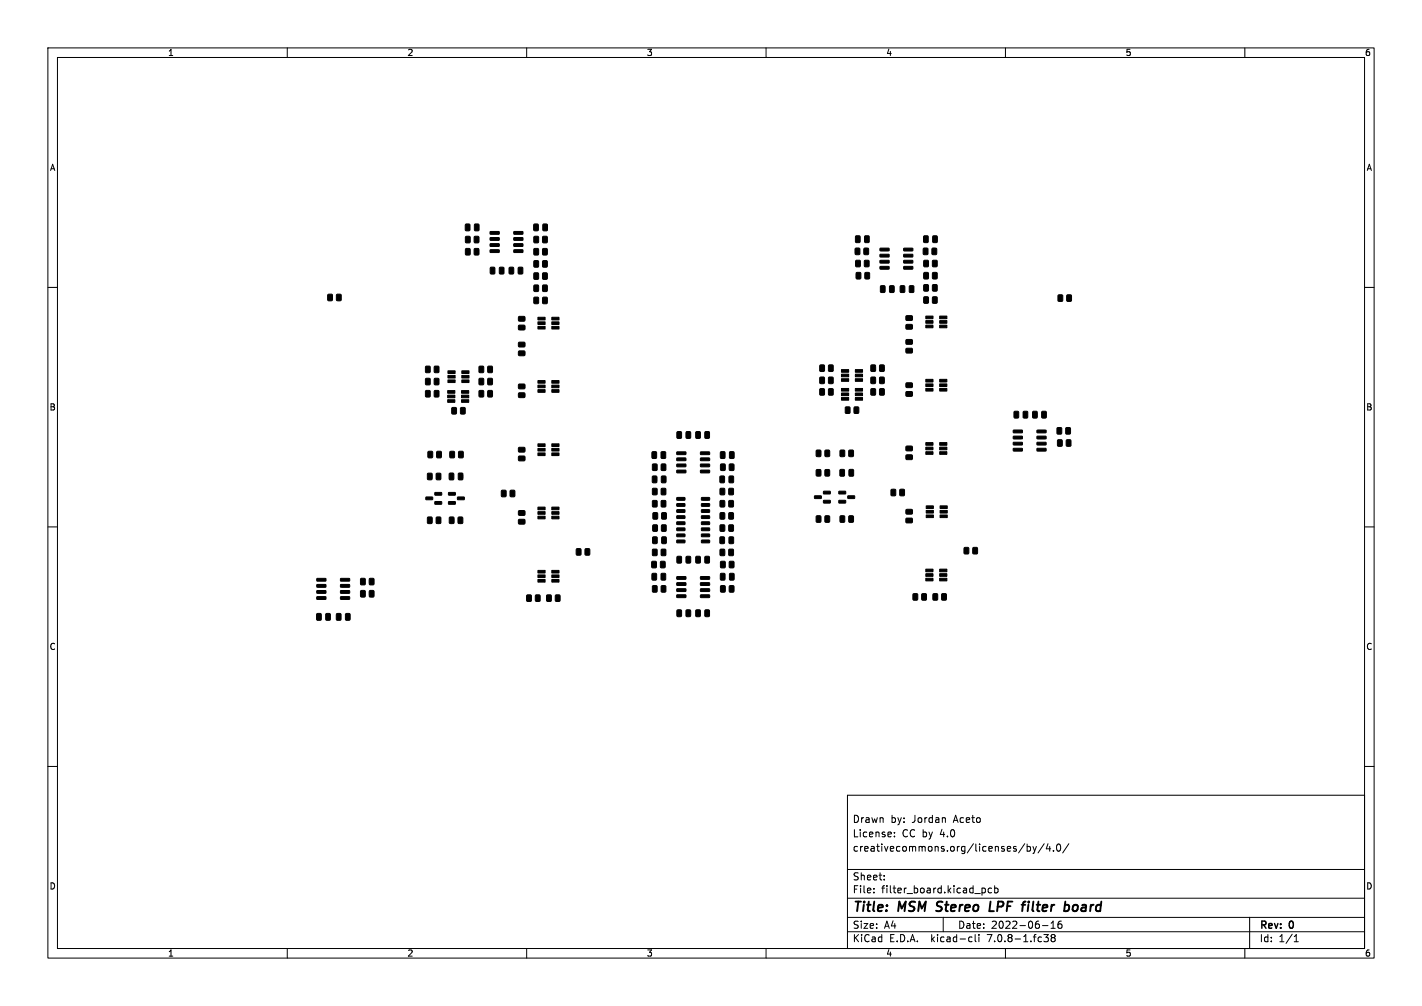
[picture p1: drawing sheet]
<svg xmlns="http://www.w3.org/2000/svg" width="297mm" height="210mm" viewBox="0 0 297 210" stroke-linecap="round" stroke-linejoin="round" font-family="sans-serif">
<defs><g id="words">
<g font-size="2.8">
<text x="178" y="190.9">Title:</text>
<text x="187.7" y="190.9">MSM</text>
<text x="196.5" y="190.9">Stereo</text>
<text x="208.3" y="190.9">LPF</text>
<text x="216" y="190.9">filter</text>
<text x="225.5" y="190.9">board</text>
</g>
<g font-size="2.1">
<text x="178" y="172">Drawn</text>
<text x="186" y="172">by:</text>
<text x="190.5" y="172">Jordan</text>
<text x="199.3" y="172">Aceto</text>
<text x="178" y="178">creativecommons.org/licenses/by/4.0/</text>
<text x="178" y="175">License:</text>
<text x="188.4" y="175">CC by</text>
<text x="196.5" y="175">4.0</text>
<text x="178" y="184">Sheet:</text>
<text x="178" y="186.7">File:</text>
<text x="184.1" y="186.7">filter_board.kicad_pcb</text>
<text x="178" y="196.9">KiCad</text>
<text x="178" y="194.1">Size:</text>
<text x="184.7" y="194.1">A4</text>
<text x="185.7" y="196.9">E.D.A.</text>
<text x="194.6" y="196.9">kicad-cli</text>
<text x="200" y="194.1">Date:</text>
<text x="206.5" y="196.9">7.0.8-1.fc38</text>
<text x="207" y="194.1">2022-06-16</text>
<text x="263" y="194.3">Rev:</text>
<text x="263" y="196.9">Id:</text>
<text x="267.1" y="196.9">1/1</text>
<text x="269.4" y="194.3">0</text>
</g>
<g font-size="1.8">
<text x="35" y="11.9">1</text>
<text x="85" y="11.9">2</text>
<text x="135" y="11.9">3</text>
<text x="185" y="11.9">4</text>
<text x="235" y="11.9">5</text>
<text x="285" y="11.9">6</text>
<text x="10.3" y="35.9">A</text>
<text x="285.4" y="35.9">A</text>
<text x="10.3" y="85.9">B</text>
<text x="285.3" y="85.9">B</text>
<text x="10.3" y="135.9">C</text>
<text x="285.3" y="135.9">C</text>
<text x="10.3" y="185.9">D</text>
<text x="285.3" y="185.9">D</text>
<text x="35" y="199.9">1</text>
<text x="85" y="199.9">2</text>
<text x="135" y="199.9">3</text>
<text x="185" y="199.9">4</text>
<text x="235" y="199.9">5</text>
<text x="285" y="199.9">6</text>
</g>
</g></defs>
<g fill="none" stroke="#000" stroke-width=".21">
<path d="M10 10h277v190h-277zM12 12h273v186h-273zM60 10v2M110 10v2M160 10v2M210 10v2M260 10v2M10 60h2M285 60h2M10 110h2M285 110h2M10 160h2"/>
<path d="M285 160h2M177 166h108v32h-108zM186.8 174.6v.1M186.8 173.8v.1M214 176.1l-1.3 2M214.5 176.2v1.5M214.5 176.8l.5-.1 .2 .3-.1 .6h-.6M215.7 176.7l.4 1M216.1 177.7l-.4 .5M216.5 176.7l-.4 1M218.1 176.1l-1.3 2M218.9 176.1l-.4 1.1h1"/>
<path d="M219.2 176.7v1M220 177.6v.1M220.8 176.3l.2-.1a.8 .8 0 0 1 .5 .7 .8 .8 0 0 1-.5 .8l-.2-.1-.1-.5zM223.2 176.1l-1.2 2M60 198v2M110 198v2M160 198v2M177 194.5h108M177 191.5h108M177 187.5h108M177 181.5h108M182.5 186.3v.1"/>
<path d="M182.5 185.5v.1M184.7 183.6v.1M184.7 182.8v.1M197 191.5v3M202.6 195.6l.4 .1M203 196.5l-.4 .1M203.7 195.1v1.3l.2 .2M204.5 195.1v.1M204.5 195.6v1M205.1 185.5l.4-.1 .3 .3-.1 .6h-.6M207.1 185.5l-.4-.1-.3 .3 .1 .6h.6M207.7 185.5l.5-.1 .3 .3-.2 .6h-.6"/>
<path d="M207.7 184.9v1.5M210 198v2M217.7 193.2h1.2M218 195.1h1l-.5 .6 .4 .1v.7l-.2 .1-.6-.1M219.5 193.8h.9M219.5 192.7l.5-.4v1.5M219.8 195.7l-.3 .3 .1 .5 .2 .1h.3l.3-.3-.1-.4-.2-.2M219.8 195.7l-.3-.2 .3-.4h.3l.3 .3-.3 .3M219.8 195.7h.3M221.7 192.3l-.5 .1a1.01 1.01 0 0 0 0 1.4l.5-.1 .1-.5-.3-.3h-.3l-.2 .3M260 198v2M261 191.5v6.5"/>
<path d="M270.3 196.6h.9M270.3 195.5l.4-.4v1.5"/>
</g>
<path d="M195.5 190.1l.3 .1M195.8 188.4l-.1 .6M206.9 188.2l-.3 2h1M214.9 188.2v.2M223.3 189.1v.7M224.8 188.9l-.5 .1-.2 .3v.7a.52 .52 0 0 0 .7 .1" fill="none" stroke="#000" stroke-width=".4"/>
<g fill="#000" stroke="#000" stroke-width=".21">
<path d="M97.3 51.9h.7l.2 .1v1l-.1 .2-.7 .1-.2-.2zM97.2 46.8l.7-.1 .2 .2 .1 1-.2 .3h-.6l-.2-.2zM97.3 49.4l.7-.1 .2 .2v1l-.1 .2h-.7l-.2-.1zM99.1 51.9h.7l.2 .1v1l-.1 .2-.6 .1-.3-.2zM99.1 49.4l.7-.1 .2 .2v1l-.1 .2h-.6l-.3-.1zM99.1 46.8l.7-.1 .2 .2 .1 1-.2 .3h-.6l-.2-.2zM102.4 55.8h.7l.3 .1v1.1l-.2 .2h-.6l-.2-.1zM102.4 52.2l1.8-.1 .1 .5-1.9 .1zM102.4 50.9h1.8l.1 .5h-1.9zM102.4 49.6h1.8l.1 .5-1.9 .1zM102.4 48.4l1.8-.1 .1 .5-1.9 .1zM104.3 55.8h.7l.3 .1v1.1l-.2 .2h-.6l-.2-.1z"/>
<path d="M106.4 55.8h.7l.2 .1v1.1l-.1 .2h-.6l-.3-.1zM108.3 55.8h.7l.2 .1v1.1l-.1 .2h-.6l-.3-.1zM107.3 48.4l1.8-.1 .1 .5-1.8 .1zM107.3 49.6h1.8l.1 .5-1.8 .1zM107.3 50.9h1.8l.1 .5h-1.8zM107.3 52.2l1.8-.1 .1 .5-1.8 .1zM111.5 46.8l.7-.1 .2 .2 .1 1-.2 .3h-.6l-.2-.2zM111.6 49.4l.7-.1 .2 .2v1l-.2 .2h-.6l-.2-.1zM111.6 54.5l.7-.1 .2 .1v1l-.2 .3h-.6l-.2-.2zM111.6 57l.7-.1 .2 .2v1l-.2 .2h-.6l-.2-.1zM111.6 51.9h.7l.2 .1v1l-.2 .2-.6 .1-.2-.2zM113.4 49.4l.7-.1 .2 .2v1l-.1 .2h-.6l-.3-.1z"/>
<path d="M113.4 46.8l.7-.1 .2 .2 .1 1-.2 .3h-.6l-.2-.2zM113.4 54.5l.7-.1 .2 .1v1l-.1 .3h-.6l-.3-.2zM113.4 57l.7-.1 .2 .2v1l-.1 .2h-.6l-.3-.1zM113.4 51.9h.7l.2 .1v1l-.1 .2-.6 .1-.3-.2zM178.8 54.4l.7-.1 .2 .2v1l-.1 .2h-.7l-.2-.1zM178.9 56.9h.7l.2 .1v1l-.1 .2-.7 .1-.2-.2zM178.7 51.8h.7l.2 .1v1l-.1 .3h-.7l-.2-.2zM178.7 49.3l.7-.1 .2 .2 .1 1-.2 .2-.6 .1-.2-.2zM180.6 54.4l.7-.1 .2 .2v1l-.1 .2h-.6l-.3-.1zM180.7 56.9h.7l.2 .1v1l-.1 .2-.6 .1-.3-.2zM180.5 51.8h.7l.2 .1v1l-.1 .3h-.6l-.3-.2zM180.6 49.3l.7-.1 .2 .2 .1 1-.2 .2-.6 .1-.2-.2z"/>
<path d="M183.8 55.6h1.8l.1 .5-1.8 .1zM183.8 54.4l1.8-.1 .1 .5-1.8 .1zM183.8 53.1h1.8l.1 .5-1.8 .1zM183.8 51.8h1.8l.1 .5-1.8 .1zM188.8 51.8h1.8l.1 .5-1.9 .1zM188.8 53.1h1.8l.1 .5-1.9 .1zM188.8 54.4l1.8-.1 .1 .5-1.9 .1zM188.8 55.6h1.8l.1 .5-1.9 .1zM192.9 51.8h.7l.2 .1v1l-.1 .3h-.6l-.3-.2zM193 49.3l.6-.1 .3 .2v1l-.2 .2-.6 .1-.2-.2zM193 54.4l.7-.1 .2 .2v1l-.1 .2h-.6l-.3-.1zM193 56.9h.7l.2 .1v1l-.1 .2-.6 .1-.3-.2z"/>
<path d="M194.7 51.8h.7l.2 .1 .1 1-.2 .3h-.6l-.2-.2zM194.9 49.3l.6-.1 .3 .2v1l-.2 .2-.6 .1-.2-.2zM194.8 54.4l.7-.1 .2 .2 .1 1-.2 .2h-.6l-.2-.1zM194.8 56.9h.7l.2 .1 .1 1-.2 .2-.6 .1-.2-.2zM68.5 61.5l.7-.1 .2 .2v1l-.1 .2h-.6l-.3-.2zM70.3 61.5l.7-.1 .3 .2v1l-.2 .2h-.6l-.2-.2zM88.9 76.5l.7-.1 .3 .2v1l-.2 .2h-.6l-.2-.1zM90.7 76.5l.7-.1 .3 .2v1l-.2 .2h-.6l-.2-.1zM93.6 79.3h1.5v.6h-1.5zM93.6 78.4h1.5v.5h-1.5zM93.6 77.4h1.5v.6h-1.5zM96.5 77.4h1.5v.6h-1.5z"/>
<path d="M96.5 78.4h1.5v.5h-1.5zM96.5 79.3h1.5v.6h-1.5zM100.1 76.5l.7-.1 .2 .2v1l-.1 .2h-.6l-.3-.1zM101.9 76.5l.7-.1 .3 .2v1l-.2 .2h-.6l-.2-.1zM108.3 71.5l1.2-.1 .2 .3-.1 .6-.2 .1h-1l-.1-.2zM108.3 73.3h1.2l.2 .2-.1 .6-.2 .2-1-.1-.1-.2zM108.3 66.1h1.2l.2 .2-.1 .6-.2 .2-1-.1-.1-.2zM108.3 67.9h1.2l.2 .2-.1 .6-.2 .2h-1l-.1-.3zM112.4 79.4h1.5v.6h-1.5zM112.4 68.1h1.5v.6h-1.5zM112.4 67.2h1.5v.5h-1.5zM112.4 66.2h1.5v.6h-1.5z"/>
<path d="M111.6 59.5h.7l.2 .1v1l-.2 .3h-.6l-.2-.2zM111.6 62.1l.7-.1 .2 .2v1l-.2 .2h-.6l-.2-.1zM113.4 59.5h.7l.2 .1v1l-.1 .3h-.6l-.3-.2zM113.4 62.1l.7-.1 .2 .2v1l-.1 .2h-.6l-.3-.1zM115.3 79.4h1.5v.6h-1.5zM115.3 66.2h1.5v.6h-1.5zM115.3 67.2h1.5v.5h-1.5zM115.3 68.1h1.5v.6h-1.5zM171.3 76.2h.7l.2 .1v1l-.1 .2-.7 .1-.2-.2zM171.3 78.8l.7-.1 .2 .2v.9l-.1 .3h-.7l-.2-.2zM173.1 76.2h.7l.2 .1v1l-.1 .2-.6 .1-.3-.2zM173.1 78.8l.7-.1 .2 .2v.9l-.1 .3h-.6l-.3-.2z"/>
<path d="M175.8 79.1h1.5v.5h-1.5zM175.8 78.1h1.5v.6h-1.5zM175.8 77.2h1.5v.5h-1.5zM178.7 77.2h1.5v.5h-1.5zM178.7 78.1h1.5v.6h-1.5zM178.7 79.1h1.5v.5h-1.5zM181.9 76.2h.7l.3 .1v1l-.2 .2-.6 .1-.2-.2zM181.9 78.8l.7-.1 .3 .2v.9l-.2 .3h-.6l-.2-.2zM183.8 76.2h.7l.2 .1v1l-.1 .2-.7 .1-.2-.2zM183.8 78.8l.7-.1 .2 .2v.9l-.1 .3h-.7l-.2-.2zM183.9 59.7l.7-.1 .3 .2v1l-.2 .3h-.6l-.2-.2zM185.8 59.7l.7-.1 .3 .2v1l-.2 .3h-.6l-.2-.2z"/>
<path d="M188.1 59.7l.6-.1 .3 .2v1l-.2 .3h-.6l-.2-.2zM189.3 66l1.1-.1 .2 .2v.7l-.3 .1h-1l-.1-.2zM189.3 67.8l1.1-.1 .2 .3v.6l-.3 .1h-1l-.1-.2zM189.3 70.9h1.1l.2 .2v.6l-.3 .2h-1l-.1-.3zM189.3 72.8l1.1-.1 .2 .2v.7l-.3 .1h-1l-.1-.2zM189.3 80l1.1-.1 .2 .3v.6l-.3 .1h-1l-.1-.2zM190 59.7l.6-.1 .3 .2v1l-.2 .3h-.6l-.2-.2zM193.4 67.9h1.5v.5h-1.5zM193.4 66.9h1.5v.6h-1.5zM193.4 66h1.5v.5h-1.5zM193.4 79.2h1.5v.5h-1.5zM193 59.5l.7-.1 .2 .1v1l-.1 .3h-.6l-.3-.2z"/>
<path d="M193 62l.7-.1 .2 .2v1l-.1 .2h-.6l-.3-.1zM194.8 59.5l.7-.1 .2 .1 .1 1-.2 .3h-.6l-.2-.2zM194.8 62l.7-.1 .2 .2 .1 1-.2 .2h-.6l-.2-.1zM196.3 66h1.5v.5h-1.5zM196.3 66.9h1.5v.6h-1.5zM196.3 67.9h1.5v.5h-1.5zM196.3 79.2h1.5v.5h-1.5zM221 61.6l.7-.1 .3 .2v1l-.2 .2h-.6l-.2-.1zM222.9 61.6l.7-.1 .2 .2v1l-.2 .2h-.6l-.2-.1zM88.9 79h.7l.3 .1v1l-.2 .2-.6 .1-.2-.2zM88.9 81.6l.7-.1 .3 .1v1l-.2 .3h-.6l-.2-.2zM89.3 98.8h.7l.3 .1v1l-.2 .2-.6 .1-.2-.2z"/>
<path d="M89.4 94.3l.7-.1 .3 .1v1l-.2 .3h-.6l-.2-.2zM90.7 79h.7l.3 .1v1l-.2 .2-.6 .1-.2-.2zM90.7 81.6l.7-.1 .3 .1v1l-.2 .3h-.6l-.2-.2zM91.1 98.8h.8l.2 .1v1l-.2 .2-.6 .1-.2-.2zM91.3 94.3l.7-.1 .2 .1v1l-.1 .3h-.7l-.2-.2zM93.5 83.4h1.5v.6h-1.5zM93.5 82.5h1.5v.5h-1.5zM93.5 81.5h1.5v.6h-1.5zM94 94.3l.7-.1 .2 .1 .1 1-.2 .3h-.6l-.3-.2zM94.4 85.1h.7l.2 .1 .1 1-.2 .2-.6 .1-.2-.2zM93.9 98.8l.6-.1 .3 .2v1l-.2 .3h-.6l-.2-.2zM95.8 94.3l.7-.1 .3 .1v1l-.2 .3h-.6l-.2-.2z"/>
<path d="M96.2 85.1h.7l.3 .1v1l-.2 .2-.6 .1-.2-.2zM96.4 81.5h1.5v.6h-1.5zM96.4 82.5h1.5v.5h-1.5zM96.4 83.4h1.5v.6h-1.5zM95.8 98.8l.6-.1 .3 .2v1l-.2 .3h-.6l-.2-.2zM100.1 81.6l.7-.1 .2 .1v1l-.1 .3h-.6l-.3-.2zM100.1 79h.7l.2 .1v1l-.1 .2-.6 .1-.3-.2zM101.9 81.6l.7-.1 .3 .1v1l-.2 .3h-.6l-.2-.2zM101.9 79h.7l.3 .1v1l-.2 .2-.6 .1-.2-.2zM108.3 93.4h1.2l.2 .2-.1 .6-.2 .2h-1l-.1-.3zM108.3 95.3l1.2-.1 .2 .2-.1 .7-.2 .1h-1l-.1-.2zM108.3 80.2h1.2l.2 .2-.1 .6-.2 .2h-1l-.1-.3z"/>
<path d="M108.3 82.1l1.2-.1 .2 .2-.1 .7-.2 .1h-1l-.1-.2zM112.4 81.3h1.5v.6h-1.5zM112.4 80.4h1.5v.5h-1.5zM112.4 94.6h1.5v.5h-1.5zM112.4 93.6h1.5v.6h-1.5zM112.4 92.7h1.5v.5h-1.5zM115.3 80.4h1.5v.5h-1.5zM115.3 81.3h1.5v.6h-1.5zM115.3 92.7h1.5v.5h-1.5zM115.3 93.6h1.5v.6h-1.5zM115.3 94.6h1.5v.5h-1.5zM136.2 94.3h.7l.2 .1 .1 1.1-.2 .2h-.6l-.2-.1z"/>
<path d="M136.3 96.9l.7-.1 .2 .2 .1 1-.2 .2h-.6l-.2-.1zM138.1 94.3h.7l.2 .1 .1 1.1-.2 .2h-.6l-.2-.1zM138.1 96.9l.7-.1 .3 .2v1l-.2 .2h-.6l-.2-.1zM141.4 90.2l.7-.1 .2 .1 .1 1.1-.2 .2h-.6l-.2-.1zM141.4 98.2l1.8-.1 .1 .5-1.9 .1zM141.4 96.9h1.8l.1 .5h-1.9zM141.4 95.6h1.8l.1 .5-1.9 .1zM141.4 94.4l1.8-.1 .1 .5-1.9 .1zM143.3 90.2l.7-.1 .2 .1 .1 1.1-.2 .2h-.6l-.2-.1zM145.4 90.2l.6-.1 .3 .1v1.1l-.2 .2h-.6l-.2-.1zM147.3 90.2l.6-.1 .3 .1v1.1l-.2 .2h-.6l-.2-.1zM146.3 94.4l1.8-.1 .1 .5-1.8 .1z"/>
<path d="M146.3 95.6h1.8l.1 .5-1.8 .1zM146.3 96.9h1.8l.1 .5h-1.8zM146.3 98.2l1.8-.1 .1 .5-1.8 .1zM150.4 99.4h.7l.2 .1v1.1l-.1 .2h-.6l-.2-.2zM150.5 94.3h.7l.2 .1v1.1l-.1 .2h-.6l-.2-.1zM150.5 96.9l.7-.1 .3 .2v1l-.2 .2h-.6l-.2-.1zM152.3 99.4h.7l.2 .1v1.1l-.1 .2h-.6l-.2-.2zM152.4 96.9l.7-.1 .2 .2v1l-.1 .2h-.7l-.2-.1zM152.4 94.3h.7l.2 .1v1.1l-.1 .2h-.6l-.2-.1zM170.5 94l.7-.1 .3 .2v1l-.2 .2h-.6l-.2-.1zM170.5 98.1l.7-.1 .3 .2v1l-.2 .2h-.6l-.2-.2zM171.3 81.2l.7-.1 .2 .2v1l-.1 .2h-.7l-.2-.1z"/>
<path d="M172.3 94l.7-.1 .3 .2v1l-.2 .2h-.6l-.2-.1zM172.3 98.1l.7-.1 .3 .2v1l-.2 .2h-.6l-.2-.2zM173.1 81.2l.7-.1 .2 .2v1l-.1 .2h-.6l-.3-.1zM175.5 94l.7-.1 .2 .2v1l-.1 .2h-.6l-.3-.1zM175.8 83h1.5v.5h-1.5zM175.8 82h1.5v.6h-1.5zM175.8 81.1h1.5v.5h-1.5zM175.5 98.1l.6-.1 .3 .1v1.1l-.2 .2h-.6l-.2-.1zM176.6 85l.7-.1 .2 .2 .1 1-.2 .2h-.6l-.3-.1zM177.3 94l.7-.1 .3 .2v1l-.2 .2h-.6l-.2-.1zM177.4 98.1l.6-.1 .3 .1v1.1l-.2 .2h-.6l-.2-.1zM178.4 85l.7-.1 .3 .2v1l-.2 .2h-.6l-.2-.1z"/>
<path d="M178.7 81.1h1.5v.5h-1.5zM178.7 82h1.5v.6h-1.5zM178.7 83h1.5v.5h-1.5zM181.9 81.2l.7-.1 .3 .2v1l-.2 .2h-.6l-.2-.1zM183.8 81.2l.7-.1 .2 .2v1l-.1 .2h-.7l-.2-.1zM189.3 93.2l1.1-.1 .2 .3v.6l-.3 .1h-1l-.1-.2zM189.3 95h1.1l.2 .2v.6l-.3 .2-1-.1-.1-.2zM189.3 81.8l1.1-.1 .2 .3v.6l-.3 .2-1-.1-.1-.2zM193.4 94.3h1.5v.5h-1.5zM193.4 93.3h1.5v.6h-1.5zM193.4 92.4h1.5v.5h-1.5zM193.4 81.1h1.5v.5h-1.5z"/>
<path d="M193.4 80.1h1.5v.6h-1.5zM196.3 92.4h1.5v.5h-1.5zM196.3 93.3h1.5v.6h-1.5zM196.3 94.3h1.5v.5h-1.5zM196.3 80.1h1.5v.6h-1.5zM196.3 81.1h1.5v.5h-1.5zM211.8 85.9l.7-.1 .3 .2v1l-.2 .3h-.6l-.2-.2zM211.7 93.6h1.8v.5l-1.8 .1zM211.7 92.4l1.8-.1v.5l-1.8 .1zM211.7 91.1l1.8-.1v.5l-1.8 .1zM211.7 89.8h1.8v.5l-1.8 .1zM213.7 85.9l.7-.1 .3 .2v1l-.2 .3h-.6l-.2-.2z"/>
<path d="M215.7 85.9l.7-.1 .2 .2 .1 1-.2 .3h-.6l-.2-.2zM216.6 89.8h1.8l.1 .5-1.8 .1zM216.6 91.1l1.8-.1 .1 .5-1.8 .1zM216.6 92.4l1.8-.1 .1 .5-1.8 .1zM216.6 93.6h1.8l.1 .5-1.8 .1zM217.6 85.9l.7-.1 .2 .2 .1 1-.2 .3h-.6l-.2-.2zM220.8 89.3l.7-.1 .3 .2v1l-.2 .2h-.6l-.2-.1zM220.9 91.9l.7-.1 .3 .1v1l-.2 .3h-.6l-.2-.2zM222.6 89.3l.7-.1 .3 .2v1l-.2 .2h-.6l-.2-.1zM222.7 91.9l.8-.1 .2 .1v1l-.2 .3h-.6l-.2-.2zM89.3 108l.7-.1 .3 .2v1l-.2 .2h-.6l-.2-.1zM89 103.8l1.3-.1 .1 .5-1.4 .1z"/>
<path d="M91.1 108l.8-.1 .2 .2v1l-.2 .2h-.6l-.2-.1zM90.8 102.8h1.4l.1 .5-1.4 .1zM90.8 104.7h1.4l.1 .5-1.4 .1zM93.7 104.7h1.3l.1 .5-1.4 .1zM93.7 102.8h1.3l.1 .5-1.4 .1zM93.9 108l.7-.1 .2 .2v1l-.1 .2h-.6l-.3-.1zM95.6 103.8l1.3-.1 .1 .5-1.4 .1zM95.7 108l.7-.1 .3 .2v1l-.2 .2h-.6l-.2-.1zM104.8 102.4l.7-.1 .2 .2v1l-.1 .2h-.7l-.2-.1zM106.6 102.4l.7-.1 .2 .2v1l-.1 .2h-.6l-.3-.1zM108.3 106.6h1.2l.2 .2-.1 .6-.2 .2h-1l-.1-.3zM108.3 108.5l1.2-.1 .2 .2-.1 .7-.2 .1h-1l-.1-.2z"/>
<path d="M112.4 119.1h1.5v.5h-1.5zM112.4 107.8h1.5v.5h-1.5zM112.4 106.8h1.5v.6h-1.5zM112.4 105.9h1.5v.5h-1.5zM115.3 119.1h1.5v.5h-1.5zM115.3 105.9h1.5v.5h-1.5zM115.3 106.8h1.5v.6h-1.5zM115.3 107.8h1.5v.5h-1.5zM120.4 114.6l.7-.1 .2 .2 .1 1-.2 .2h-.6l-.2-.1zM122.2 114.6l.7-.1 .3 .2v1l-.2 .2h-.6l-.2-.1zM136.2 117.2h.7l.2 .1v1l-.1 .2-.7 .1-.2-.2zM136.2 119.7h.7l.2 .1 .1 1.1-.2 .2h-.6l-.2-.1z"/>
<path d="M136.3 99.4h.7l.2 .1v1.1l-.1 .2h-.6l-.3-.2zM136.3 104.5h.7l.2 .1 .1 1-.2 .2-.6 .1-.2-.2zM136.3 114.7l.7-.1 .2 .2 .1 1-.2 .2h-.6l-.2-.1zM136.3 102l.7-.1 .2 .2 .1 1-.2 .2h-.6l-.2-.1zM136.4 112.1h.6l.3 .1v1.1l-.2 .2h-.6l-.2-.2zM136.4 109.6l.7-.1 .2 .2v1l-.1 .2h-.6l-.3-.1zM136.4 107.1l.7-.1 .3 .2v.9l-.2 .3h-.6l-.2-.2zM138 117.2h.7l.2 .1v1l-.1 .2-.6 .1-.3-.2zM138.1 119.7h.7l.2 .1 .1 1.1-.2 .2h-.6l-.2-.1zM138.1 104.5h.7l.3 .1v1l-.2 .2-.6 .1-.2-.2zM138.1 114.7l.7-.1 .3 .2v1l-.2 .2h-.6l-.2-.1zM138.1 102l.7-.1 .3 .2v1l-.2 .2h-.6l-.2-.1z"/>
<path d="M138.2 99.4h.7l.2 .1v1.1l-.1 .2h-.6l-.3-.2zM138.2 109.6l.7-.1 .2 .2 .1 1-.2 .2h-.6l-.2-.1zM138.3 112.1h.6l.3 .1v1.1l-.2 .2h-.6l-.2-.2zM138.2 107.1l.7-.1 .3 .2v.9l-.2 .3h-.6l-.2-.2zM141.4 116.2l.7-.1 .2 .2 .1 1-.2 .2-.6 .1-.2-.2zM141.4 112.8l1.6-.1 .1 .5-1.7 .1zM141.4 111.5h1.6l.1 .5h-1.7zM141.4 110.2h1.6l.1 .5-1.7 .1zM141.4 109l1.6-.1 .1 .5-1.7 .1zM141.4 107.7h1.6l.1 .5h-1.7zM141.4 106.4h1.6l.1 .5-1.7 .1zM141.4 105.2l1.6-.1 .1 .5-1.7 .1z"/>
<path d="M141.4 103.9h1.6l.1 .4-1.7 .1zM143.3 116.2l.7-.1 .2 .2 .1 1-.2 .2-.6 .1-.2-.2zM145.4 116.2l.6-.1 .3 .2v1l-.2 .2-.6 .1-.2-.2zM147.3 116.2l.6-.1 .3 .2v1l-.2 .2-.6 .1-.2-.2zM146.5 103.9h1.6l.1 .4-1.6 .1zM146.5 105.2l1.6-.1 .1 .5-1.6 .1zM146.5 106.4h1.6l.1 .5-1.6 .1zM146.5 107.7h1.6l.1 .5h-1.6zM146.5 109l1.6-.1 .1 .5-1.6 .1zM146.5 110.2h1.6l.1 .5-1.6 .1zM146.5 111.5h1.6l.1 .5h-1.6zM146.5 112.8l1.6-.1 .1 .5-1.6 .1z"/>
<path d="M150.4 112.1h.7l.2 .1v1.1l-.1 .2h-.6l-.2-.2zM150.4 104.5h.7l.3 .1v1l-.2 .2-.6 .1-.2-.2zM150.4 107.1l.7-.1 .3 .2v.9l-.2 .3h-.6l-.2-.2zM150.4 102l.7-.1 .3 .2v1l-.2 .2h-.6l-.2-.1zM150.4 114.7l.7-.1 .3 .2v1l-.2 .2h-.6l-.2-.1zM150.4 109.6l.7-.1 .3 .2v1l-.2 .2h-.6l-.2-.1zM150.5 117.2h.7l.3 .1v1l-.2 .2-.6 .1-.2-.2zM152.3 104.5h.7l.2 .1v1l-.1 .2-.7 .1-.2-.2zM152.3 107.1l.7-.1 .2 .2v.9l-.1 .3h-.7l-.2-.2zM152.3 102l.7-.1 .2 .2v1l-.1 .2h-.7l-.2-.1zM152.3 114.7l.7-.1 .2 .2v1l-.1 .2h-.7l-.2-.1zM152.3 109.6l.7-.1 .2 .2v1l-.1 .2h-.7l-.2-.1z"/>
<path d="M152.3 112.1h.7l.2 .1v1.1l-.1 .2h-.6l-.2-.2zM152.4 117.2h.7l.2 .1v1l-.1 .2-.7 .1-.2-.2zM170.5 107.7h.7l.3 .1v1l-.2 .2-.6 .1-.2-.2zM170.1 103.5h1.4l.1 .5-1.4 .1zM172.3 107.7h.7l.3 .1v1l-.2 .2-.6 .1-.2-.2zM172 102.6l1.4-.1v.5l-1.3 .1zM172 104.5l1.4-.1v.5l-1.3 .1zM175.2 104.5l1.4-.1v.5l-1.3 .1zM175.2 102.6l1.4-.1v.5l-1.3 .1zM175.5 107.7h.7l.2 .1v1l-.1 .2-.6 .1-.3-.2zM177.1 103.5h1.3l.1 .5-1.4 .1zM177.3 107.7h.7l.3 .1v1l-.2 .2-.6 .1-.2-.2z"/>
<path d="M186.1 102.2l.8-.1 .2 .2v1l-.2 .2h-.6l-.2-.1zM188 102.2l.7-.1 .2 .2v1l-.1 .2h-.6l-.3-.1zM189.3 106.4l1.1-.1 .2 .3v.6l-.3 .1h-1l-.1-.2zM189.3 108.2h1.1l.2 .2v.6l-.3 .2-1-.1-.1-.2zM193.4 119.8h1.5v.5h-1.5zM193.4 118.8h1.5v.6h-1.5zM193.4 107.5h1.5v.6h-1.5zM193.4 106.6h1.5v.5h-1.5zM193.4 105.6h1.5v.6h-1.5zM196.3 118.8h1.5v.6h-1.5zM196.3 119.8h1.5v.5h-1.5zM196.3 105.6h1.5v.6h-1.5z"/>
<path d="M196.3 106.6h1.5v.5h-1.5zM196.3 107.5h1.5v.6h-1.5zM201.4 114.3h.7l.2 .1 .1 1-.2 .2-.6 .1-.2-.2zM203.2 114.3h.7l.3 .1v1l-.2 .2-.6 .1-.2-.2zM66.2 128.1h.7l.2 .1v1.1l-.1 .2h-.6l-.3-.2zM66.2 124.6h1.8l.1 .4-1.9 .1zM66.2 123.3h1.8l.1 .5-1.9 .1zM66.2 122h1.8l.1 .5-1.9 .1zM66.2 120.8l1.8-.1 .1 .5-1.9 .1zM68.1 128.1h.7l.2 .1v1.1l-.1 .2h-.6l-.3-.2zM70.3 128.1h.7l.2 .1v1.1l-.1 .2h-.6l-.2-.2zM71.1 120.8l1.9-.1v.5l-1.8 .1z"/>
<path d="M71.1 122h1.9v.5l-1.8 .1zM71.1 123.3h1.9v.5l-1.8 .1zM71.1 124.6h1.9v.4l-1.8 .1zM72.2 128.1h.7l.2 .1v1.1l-.1 .2h-.6l-.2-.2zM75.4 120.8l.7-.1 .2 .2v1l-.1 .2h-.7l-.2-.1zM75.4 123.3h.7l.2 .1v1l-.1 .2-.7 .1-.2-.2zM77.2 120.8l.7-.1 .2 .2v1l-.1 .2h-.6l-.3-.1zM77.2 123.3h.7l.2 .1v1l-.1 .2-.6 .1-.3-.2zM110 124.2h.8l.2 .1v1l-.2 .2-.6 .1-.2-.2zM112.4 121h1.5v.5h-1.5zM112.4 120h1.5v.6h-1.5zM111.9 124.2h.7l.2 .1v1l-.1 .2-.6 .1-.3-.2z"/>
<path d="M114.2 124.2h.7l.2 .1 .1 1-.2 .2-.6 .1-.2-.2zM115.3 120h1.5v.6h-1.5zM115.3 121h1.5v.5h-1.5zM116 124.2h.7l.3 .1v1l-.2 .2-.6 .1-.2-.2zM136.3 122.3l.7-.1 .2 .2 .1 1-.2 .2h-.6l-.2-.1zM138.1 122.3l.7-.1 .3 .2v1l-.2 .2h-.6l-.2-.1zM141.4 127.4l.7-.1 .2 .1 .1 1.1-.2 .2h-.6l-.2-.1zM141.4 124.2h1.8l.1 .5h-1.9zM141.4 122.9h1.8l.1 .5-1.9 .1zM141.4 121.7l1.8-.1 .1 .5-1.9 .1zM141.4 120.4h1.8l.1 .5h-1.9zM143.3 127.4l.7-.1 .2 .1 .1 1.1-.2 .2h-.6l-.2-.1z"/>
<path d="M145.4 127.4l.6-.1 .3 .1v1.1l-.2 .2h-.6l-.2-.1zM147.3 127.4l.6-.1 .3 .1v1.1l-.2 .2h-.6l-.2-.1zM146.3 120.4h1.8l.1 .5h-1.8zM146.3 121.7l1.8-.1 .1 .5-1.8 .1zM146.3 122.9h1.8l.1 .5-1.8 .1zM146.3 124.2h1.8l.1 .5h-1.8zM150.5 122.3l.7-.1 .3 .2v1l-.2 .2h-.6l-.2-.1zM150.5 119.7h.7l.2 .1v1.1l-.1 .2h-.6l-.2-.1zM152.4 122.3l.7-.1 .2 .2v1l-.1 .2h-.7l-.2-.1zM152.4 119.7h.7l.2 .1v1.1l-.1 .2h-.6l-.2-.1zM190.7 124l.7-.1 .3 .2v1l-.2 .2h-.6l-.2-.1zM193.4 120.7h1.5v.6h-1.5z"/>
<path d="M192.6 124l.7-.1 .2 .2v1l-.1 .2h-.7l-.2-.1zM194.9 124l.7-.1 .2 .2 .1 1-.2 .2h-.6l-.2-.1zM196.3 120.7h1.5v.6h-1.5zM196.7 124l.7-.1 .3 .2v1l-.2 .2h-.6l-.2-.1z"/>
</g>
<use href="#words"/>
</svg>
